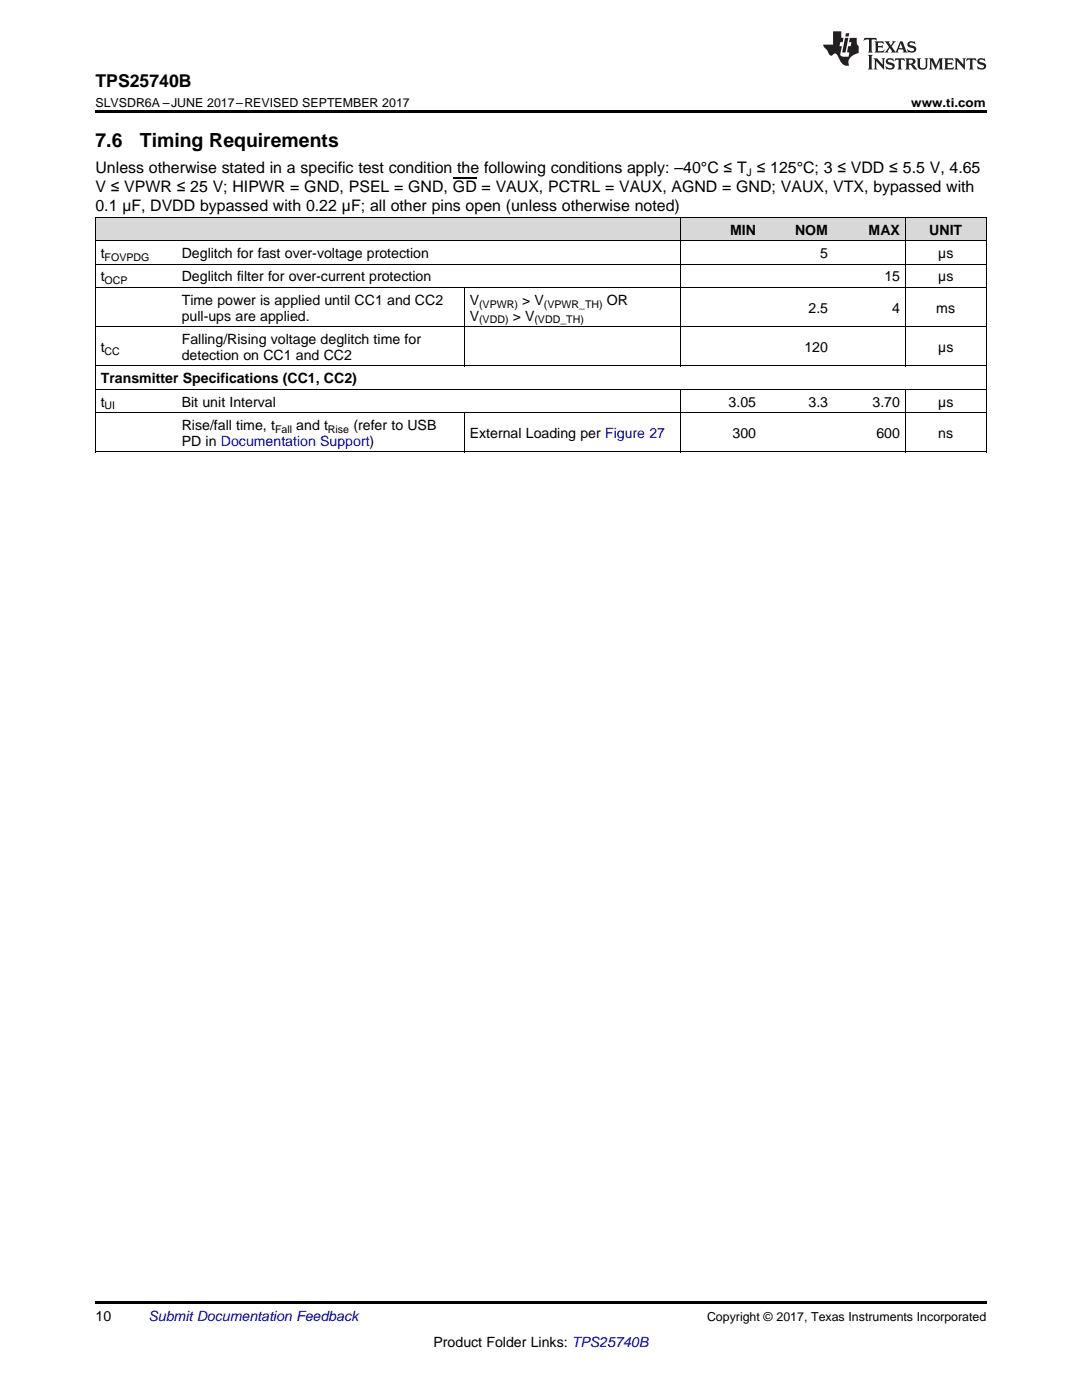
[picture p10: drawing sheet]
<svg xmlns="http://www.w3.org/2000/svg" width="216mm" height="279mm" viewBox="0 0 216 279" stroke-linecap="round" stroke-linejoin="round" font-family="sans-serif">
<defs><g id="words">
<g font-size="3.9">
<text x="19" y="29.3">7.6</text>
<text x="27.9" y="29.3">Timing Requirements</text>
</g>
<text font-size="3.5" x="19" y="17.3">TPS25740B</text>
<g font-size="3.2">
<text x="19" y="34.4">Unless otherwise stated in a specific test condition the following conditions apply: –40°C ≤ T ≤ 125°C; 3 ≤ VDD ≤ 5.5 V, 4.65</text>
<text x="19" y="38.3">V ≤ VPWR ≤ 25 V; HIPWR = GND, PSEL = GND, GD = VAUX, PCTRL = VAUX, AGND = GND; VAUX, VTX, bypassed with</text>
<text x="19" y="42.2">0.1 µF, DVDD bypassed with 0.22 µF; all other pins open (unless otherwise noted)</text>
</g>
<g font-size="2.8">
<text x="145.7" y="46.8">MIN</text>
<text x="158.6" y="46.8">NOM</text>
<text x="173.3" y="46.8">MAX</text>
<text x="185.4" y="46.8">UNIT</text>
<text x="20.1" y="51.5">t</text>
<text x="36.3" y="51.5">Deglitch for fast over-voltage protection</text>
<text x="163.7" y="51.5">5</text>
<text x="187.2" y="51.5">µs</text>
<text x="20.1" y="56.2">t</text>
<text x="36.3" y="56.2">Deglitch filter for over-current protection</text>
<text x="176.5" y="56.2">15</text>
<text x="187.2" y="56.2">µs</text>
<text x="36.3" y="60.8">Time power is applied until CC1 and CC2</text>
<text x="36.3" y="64">pull-ups are applied.</text>
<text x="93.7" y="60.8">V</text>
<text x="93.7" y="64">V</text>
<text x="102.3" y="64">&gt; V</text>
<text x="104.2" y="60.8">&gt; V</text>
<text x="121.1" y="60.8">OR</text>
<text x="161.3" y="62.4">2.5</text>
<text x="178" y="62.4">4</text>
<text x="186.8" y="62.4">ms</text>
<text x="20.1" y="70.2">t</text>
<text x="36.3" y="68.7">Falling/Rising voltage deglitch time for</text>
<text x="36.3" y="71.8">detection on CC1 and CC2</text>
<text x="160.5" y="70.2">120</text>
<text x="187.2" y="70.2">µs</text>
<text x="20.1" y="76.5">Transmitter Specifications (CC1, CC2)</text>
<text x="20.1" y="81.1">t</text>
<text x="36.3" y="81.1">Bit unit Interval</text>
<text x="145.4" y="81.1">3.05</text>
<text x="161.3" y="81.1">3.3</text>
<text x="174.1" y="81.1">3.70</text>
<text x="187.2" y="81.1">µs</text>
<text x="36.3" y="85.8">Rise/fall time, t</text>
<text x="36.3" y="89">PD in Documentation Support)</text>
<text x="59.1" y="85.8">and t</text>
<text x="70.5" y="85.8">(refer to USB</text>
<text x="93.7" y="87.4">External Loading per Figure 27</text>
<text x="146.2" y="87.4">300</text>
<text x="174.9" y="87.4">600</text>
<text x="187.2" y="87.4">ns</text>
<text x="19" y="263.6">10</text>
<text x="86.5" y="268.9">Product Folder Links: TPS25740B</text>
</g>
<text font-size="2.8" fill="#0000c8" x="29.6" y="263.6">Submit Documentation Feedback</text>
<g font-size="2.5">
<text x="19" y="21.4">SLVSDR6A –JUNE 2017–REVISED SEPTEMBER 2017</text>
<text x="181.8" y="21.4">www.ti.com</text>
<text x="141.1" y="263.6">Copyright © 2017, Texas Instruments Incorporated</text>
</g>
<g font-size="2.1">
<text x="149" y="35.1">J</text>
<text x="20.9" y="52.1">FOVPDG</text>
<text x="20.9" y="56.7">OCP</text>
<text x="95.6" y="61.4">(VPWR)</text>
<text x="95.6" y="64.6">(VDD)</text>
<text x="106.6" y="64.6">(VDD_TH)</text>
<text x="108.5" y="61.4">(VPWR_TH)</text>
<text x="20.9" y="70.8">CC</text>
<text x="20.9" y="81.7">UI</text>
<text x="54.9" y="86.4">Fall</text>
<text x="65.4" y="86.4">Rise</text>
</g>
</g></defs>
<g fill="#d8d8d8">
<path d="M19 43.5h16.2v4.6h-16.2z"/>
<path d="M35.2 43.5h57.5v4.6h-57.5z"/>
<path d="M92.7 43.5h43.1v4.6h-43.1z"/>
<path d="M135.8 43.5h16.1v4.6h-16.1z"/>
<path d="M151.9 43.5h14.4v4.6h-14.4z"/>
<path d="M166.3 43.5h14.4v4.6h-14.4z"/>
<path d="M180.7 43.5h16.1v4.6h-16.1z"/>
</g>
<path d="M19 22h177.8v.5h-177.8zM19 90.2h.2zM92.6 90.2h.1zM135.7 90.2h.1zM180.6 90.2h.1zM196.7 90.2h.1zM19 259.7h177.8v.5h-177.8z" fill="#000"/>
<g fill="none" stroke="#000" stroke-width=".2">
<path d="M19 57.4h177.8M19 52.7h177.8M19 48.1h177.8M19 43.4h177.8M19.1 43.4v46.8M92.6 57.4v15.7M135.7 43.4v29.7M180.6 43.4v29.7M196.8 43.4v46.8M19 77.7h177.8M19 73h177.8M19 65.2h177.8"/>
<path d="M135.7 77.7v12.5M180.6 77.7v12.5M19 90.2h177.8M19 82.4h177.8M92.6 82.4v7.8"/>
</g>
<g fill="#231f20">
<path d="M172.5 7.6l-.1 .5 .4-.2h.6v.1v2.1l-.2 .4h.9l-.2-.4v-2.1l.1-.1h.5l.5 .2-.2-.5zM174.5 8.3l.2 .3v1.5l-.2 .4h1.8l.2-.6a1.04 1.04 0 0 1-1.3 .2v-.7h.6l.3 .2v-.6l-.3 .2h-.6v-.6l.8-.1 .4 .3-.2-.5zM176.5 8.3l.9 1.1-.9 1.1h.8l-.2-.2 .4-.7 .5 .7-.2 .2h1.5l-.2-.2 .2-.4h.9l.1 .4-.2 .2h1l-.3-.3-.7-1.9h-.5l-.9 2-.8-1 .9-1h-.8l.1 .3-.4 .5-.3-.6 .1-.2zM179.7 8.6l.4 1h-.7zM181.3 8.4a.63 .63 0 0 0-.2 .7 .63 .63 0 0 0 .6 .4l.6 .2 .1 .2a.75 .75 0 0 1-.7 .4 .75 .75 0 0 1-.6-.5l.1 .7 .1-.1a1.11 1.11 0 0 0 1.5-.6 1.13 1.13 0 0 0-1.2-.8l-.1-.4a1.04 1.04 0 0 1 1.2 .2l-.2-.5-.2 .1-.4-.2zM173.2 10.9l.2 .4v2.2l-.2 .4h1l-.3-.4v-2.2l.3-.4zM174.3 11.6l.3 .4v1.5l-.3 .4h.8l-.2-.4v-1.3l1.5 1.7v-1.9l.2-.4h-.7l.2 .4v.9l-1.1-1.3zM177 11.8a.62 .62 0 0 0-.2 .7 .62 .62 0 0 0 .6 .4l.6 .1 .1 .3a.76 .76 0 0 1-.7 .3 .76 .76 0 0 1-.7-.4l.2 .7 .1-.1a1.11 1.11 0 0 0 1.5-.6 1.13 1.13 0 0 0-1.2-.8l-.1-.4a1.04 1.04 0 0 1 1.2 .2l-.2-.6-.2 .1-.5-.1zM178.7 11.6l-.2 .6a.61 .61 0 0 1 .8-.3v1.6l-.2 .4h.9l-.2-.4v-1.6a.63 .63 0 0 1 .7 .3l-.1-.6zM180.6 11.6l.3 .4v1.5l-.3 .4h1l-.2-.2-.1-.8 .6 .2a.76 .76 0 0 0 1.2 .7l-1-1a.58 .58 0 0 0 .6-.5 .58 .58 0 0 0-.5-.6zM181.4 11.9h.1a.45 .45 0 0 1 .5 .1 .45 .45 0 0 1 .1 .5l-.8 .2zM182.9 11.6l.2 .2a2.17 2.17 0 0 0 .3 1.9 .99 .99 0 0 0 1.6-.6v-1.1l.2-.4h-.7l.2 .2a1.92 1.92 0 0 1-.2 1.8 .6 .6 0 0 1-.9-.5v-1.1l.2-.4zM185.4 11.6l.2 .4v1.5l-.2 .4h.7l-.2-.4v-1.4l.8 1.8 .8-1.8v1.4l-.2 .4h.9l-.2-.4v-1.5l.2-.4h-.8l-.6 1.5-.6-1.5zM188.4 11.6l.2 .4v1.5l-.2 .4h1.8l.1-.6a1.04 1.04 0 0 1-1.2 .1v-.6h.5l.4 .2v-.6l-.4 .2h-.5v-.7h.8l.3 .3-.1-.6zM190.5 11.6l.2 .4v1.5l-.2 .4h.7l-.2-.4v-1.3l1.5 1.7v-1.9l.2-.4h-.7l.2 .4v.9l-1.1-1.3zM192.9 11.6l-.1 .6a.61 .61 0 0 1 .7-.3l.1 1.6-.3 .4h1l-.3-.4 .1-1.6a.63 .63 0 0 1 .7 .3l-.1-.6zM195.2 11.8a.62 .62 0 0 0-.2 .7 .62 .62 0 0 0 .6 .4l.6 .1 .1 .3a.76 .76 0 0 1-.7 .3 .76 .76 0 0 1-.6-.4l.1 .7 .1-.1a1.11 1.11 0 0 0 1.6-.6 1.13 1.13 0 0 0-1.3-.8l-.1-.4a1.04 1.04 0 0 1 1.2 .2l-.1-.6-.2 .1-.5-.1z"/>
<path d="M166.2 6.3v2.6h-1.9v.4l.8 .9a.91 .91 0 0 0 1 .8 .56 .56 0 0 1 .5-.3 .56 .56 0 0 1 .5 .3l.4 .8a1.53 1.53 0 0 0 1.9 1.2 1.54 1.54 0 0 1 1-2.1l.9-.3v-1.4a1.52 1.52 0 0 1-.4-1.6h-1.3l-.2 .8h.5l-.2 .8h-.5l-.1 1v.2l.4 .1-.2 .8a1.93 1.93 0 0 1-1.6-.3l.3-1.8h-.5l.2-.8h.4l.2-.8h-.4v-1.3zM168.6 7.6l-.6 2.9h.7l.6-2.9zM168.8 6.6l-.1 .7h.6l.2-.7z"/>
</g>
<path d="M90.4 35.5h4.7" fill="none" stroke="#000" stroke-width=".21"/>
<use href="#words"/>
</svg>
